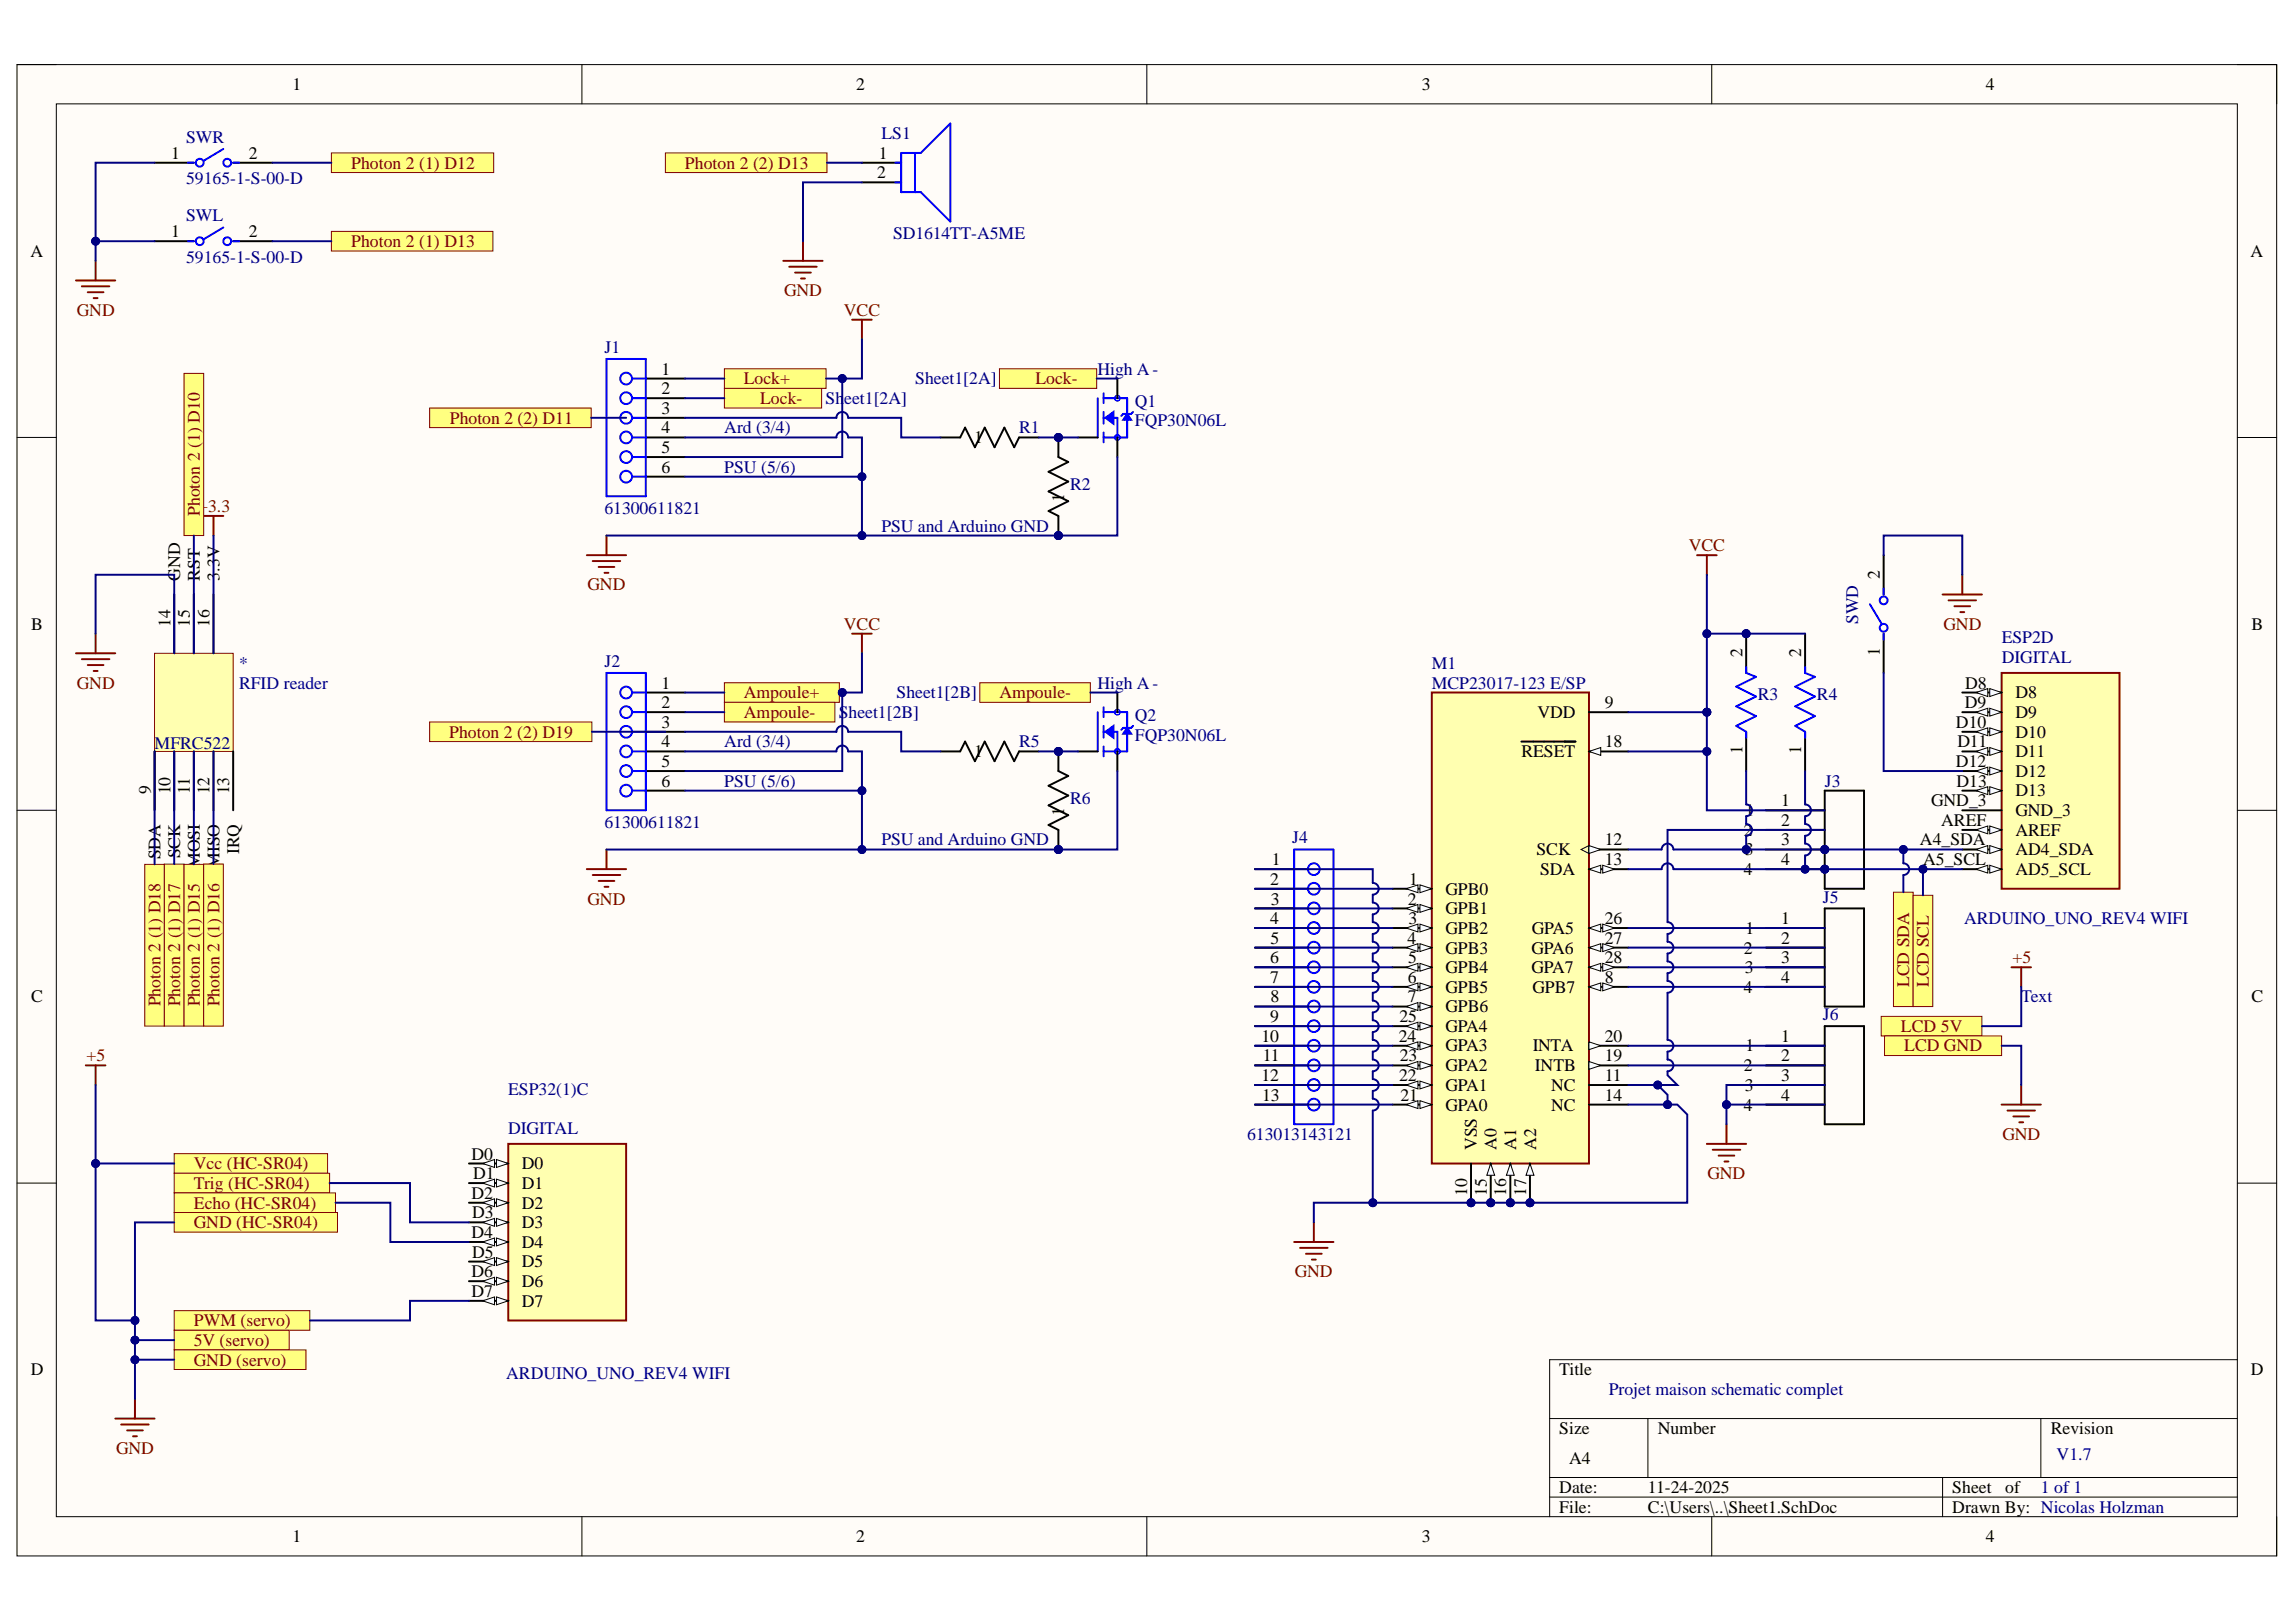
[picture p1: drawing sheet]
<svg xmlns="http://www.w3.org/2000/svg" width="297mm" height="210mm" viewBox="0 0 297 210" stroke-linecap="round" stroke-linejoin="round" font-family="sans-serif">
<defs><g id="words">
<g font-size="2.3">
<text x="37.9" y="11.7">1</text>
<text x="110.8" y="11.7">2</text>
<text x="184" y="11.7">3</text>
<text x="256.9" y="11.7">4</text>
<text x="22.2" y="20.5">1</text>
<text x="32.2" y="20.5">2</text>
<text x="113.5" y="23.1">2</text>
<text x="113.7" y="20.5">1</text>
<text x="3.9" y="33.2">A</text>
<text x="22.2" y="30.7">1</text>
<text x="32.2" y="30.7">2</text>
<text x="291.2" y="33.2">A</text>
<text x="85.6" y="51">2</text>
<text x="85.6" y="48.5">1</text>
<text x="85.6" y="53.5">3</text>
<text x="85.6" y="56.1">4</text>
<text x="85.6" y="58.6">5</text>
<text x="126" y="57.3">1</text>
<text x="85.6" y="61.2">6</text>
<text x="137.7" y="65" transform="rotate(-90 137.7 65)">1</text>
<text x="23.3" y="75.1" transform="rotate(-90 23.3 75.1)">GND</text>
<text x="25.8" y="75.1" transform="rotate(-90 25.8 75.1)">RST</text>
<text x="28.4" y="75.1" transform="rotate(-90 28.4 75.1)">3.3V</text>
<text x="243.2" y="74.9" transform="rotate(-90 243.2 74.9)">2</text>
<text x="4" y="81.5">B</text>
<text x="22" y="81.2" transform="rotate(-90 22 81.2)">14</text>
<text x="24.6" y="81.1" transform="rotate(-90 24.6 81.1)">15</text>
<text x="27.1" y="81.2" transform="rotate(-90 27.1 81.2)">16</text>
<text x="291.3" y="81.5">B</text>
<text x="85.6" y="89.1">1</text>
<text x="225.4" y="85.1" transform="rotate(-90 225.4 85.1)">2</text>
<text x="233" y="85.1" transform="rotate(-90 233 85.1)">2</text>
<text x="243.2" y="84.9" transform="rotate(-90 243.2 84.9)">1</text>
<text x="254.2" y="89.1">D8</text>
<text x="85.6" y="91.7">2</text>
<text x="85.6" y="94.2">3</text>
<text x="198.9" y="92.9">VDD</text>
<text x="207.6" y="91.7">9</text>
<text x="253" y="94.2">D10</text>
<text x="254.2" y="91.7">D9</text>
<text x="260.7" y="90.4">D8</text>
<text x="260.7" y="92.9">D9</text>
<text x="260.7" y="95.5">D10</text>
<text x="85.6" y="96.7">4</text>
<text x="85.6" y="99.3">5</text>
<text x="85.6" y="101.8">6</text>
<text x="126" y="98">1</text>
<text x="196.8" y="98">RESET</text>
<text x="207.6" y="96.7">18</text>
<text x="225.4" y="97.6" transform="rotate(-90 225.4 97.6)">1</text>
<text x="233" y="97.6" transform="rotate(-90 233 97.6)">1</text>
<text x="253" y="99.3">D12</text>
<text x="253.1" y="101.8">D13</text>
<text x="253.3" y="96.7">D11</text>
<text x="260.7" y="98">D11</text>
<text x="260.7" y="100.5">D12</text>
<text x="19.5" y="102.8" transform="rotate(-90 19.5 102.8)">9</text>
<text x="22" y="102.8" transform="rotate(-90 22 102.8)">10</text>
<text x="24.6" y="102.8" transform="rotate(-90 24.6 102.8)">11</text>
<text x="27.1" y="102.8" transform="rotate(-90 27.1 102.8)">12</text>
<text x="29.7" y="102.8" transform="rotate(-90 29.7 102.8)">13</text>
<text x="137.7" y="105.6" transform="rotate(-90 137.7 105.6)">1</text>
<text x="225.8" y="105.6">1</text>
<text x="230.5" y="104.3">1</text>
<text x="230.5" y="106.9">2</text>
<text x="249.8" y="104.3">GND_3</text>
<text x="251.1" y="106.9">AREF</text>
<text x="260.7" y="103.1">D13</text>
<text x="260.7" y="105.6">GND_3</text>
<text x="20.8" y="111.2" transform="rotate(-90 20.8 111.2)">SDA</text>
<text x="23.3" y="111.1" transform="rotate(-90 23.3 111.1)">SCK</text>
<text x="25.8" y="112.3" transform="rotate(-90 25.8 112.3)">MOSI</text>
<text x="28.4" y="112.3" transform="rotate(-90 28.4 112.3)">MISO</text>
<text x="30.9" y="110.5" transform="rotate(-90 30.9 110.5)">IRQ</text>
<text x="164.5" y="111.9">1</text>
<text x="198.8" y="110.7">SCK</text>
<text x="199.2" y="113.2">SDA</text>
<text x="207.6" y="109.4">12</text>
<text x="207.6" y="111.9">13</text>
<text x="225.6" y="108.1">2</text>
<text x="225.6" y="113.2">4</text>
<text x="225.7" y="110.7">3</text>
<text x="230.5" y="109.4">3</text>
<text x="230.5" y="111.9">4</text>
<text x="248.4" y="109.4">A4_SDA</text>
<text x="248.8" y="111.9">A5_SCL</text>
<text x="260.7" y="108.1">AREF</text>
<text x="260.7" y="110.7">AD4_SDA</text>
<text x="260.7" y="113.2">AD5_SCL</text>
<text x="164.3" y="114.5">2</text>
<text x="164.3" y="119.6">4</text>
<text x="164.4" y="117.1">3</text>
<text x="182.1" y="117.1">2</text>
<text x="182.2" y="119.6">3</text>
<text x="182.3" y="114.5">1</text>
<text x="187" y="115.8">GPB0</text>
<text x="187" y="118.3">GPB1</text>
<text x="207.6" y="119.6">26</text>
<text x="230.5" y="119.6">1</text>
<text x="164.3" y="124.7">6</text>
<text x="164.4" y="122.1">5</text>
<text x="182.1" y="122.1">4</text>
<text x="182.2" y="124.7">5</text>
<text x="187" y="120.9">GPB2</text>
<text x="187" y="123.4">GPB3</text>
<text x="187" y="125.9">GPB4</text>
<text x="198.1" y="123.4">GPA6</text>
<text x="198.1" y="125.9">GPA7</text>
<text x="198.2" y="120.9">GPA5</text>
<text x="207.6" y="122.1">27</text>
<text x="207.6" y="124.7">28</text>
<text x="225.6" y="123.4">2</text>
<text x="225.7" y="125.9">3</text>
<text x="225.8" y="120.9">1</text>
<text x="230.5" y="122.1">2</text>
<text x="230.5" y="124.7">3</text>
<text x="4" y="129.7">C</text>
<text x="164.3" y="127.2">7</text>
<text x="164.4" y="129.7">8</text>
<text x="182.1" y="127.2">6</text>
<text x="182.1" y="129.7">7</text>
<text x="187" y="128.5">GPB5</text>
<text x="187" y="131">GPB6</text>
<text x="198.3" y="128.5">GPB7</text>
<text x="207.6" y="127.2">8</text>
<text x="225.6" y="128.5">4</text>
<text x="230.5" y="127.2">4</text>
<text x="291.3" y="129.7">C</text>
<text x="163.2" y="134.8">10</text>
<text x="163.4" y="137.3">11</text>
<text x="164.3" y="132.3">9</text>
<text x="181" y="134.8">24</text>
<text x="181" y="132.3">25</text>
<text x="181.1" y="137.3">23</text>
<text x="187" y="136.1">GPA3</text>
<text x="187" y="133.5">GPA4</text>
<text x="198.3" y="136.1">INTA</text>
<text x="207.6" y="134.8">20</text>
<text x="207.6" y="137.3">19</text>
<text x="225.8" y="136.1">1</text>
<text x="230.5" y="134.8">1</text>
<text x="230.5" y="137.3">2</text>
<text x="163.2" y="139.9">12</text>
<text x="163.3" y="142.4">13</text>
<text x="181" y="139.9">22</text>
<text x="181.2" y="142.4">21</text>
<text x="187" y="143.7">GPA0</text>
<text x="187" y="141.1">GPA1</text>
<text x="187" y="138.6">GPA2</text>
<text x="198.6" y="138.6">INTB</text>
<text x="200.7" y="141.1">NC</text>
<text x="200.7" y="143.7">NC</text>
<text x="207.6" y="139.9">11</text>
<text x="207.6" y="142.4">14</text>
<text x="225.6" y="138.6">2</text>
<text x="225.6" y="143.7">4</text>
<text x="225.7" y="141.1">3</text>
<text x="230.5" y="139.9">3</text>
<text x="230.5" y="142.4">4</text>
<text x="191.1" y="148.8" transform="rotate(-90 191.1 148.8)">VSS</text>
<text x="193.6" y="148.8" transform="rotate(-90 193.6 148.8)">A0</text>
<text x="196.1" y="148.8" transform="rotate(-90 196.1 148.8)">A1</text>
<text x="198.7" y="148.8" transform="rotate(-90 198.7 148.8)">A2</text>
<text x="61" y="150.1">D0</text>
<text x="61" y="155.1">D2</text>
<text x="61.2" y="152.6">D1</text>
<text x="67.5" y="151.3">D0</text>
<text x="67.5" y="153.9">D1</text>
<text x="189.8" y="154.8" transform="rotate(-90 189.8 154.8)">10</text>
<text x="192.3" y="154.7" transform="rotate(-90 192.3 154.7)">15</text>
<text x="194.9" y="154.8" transform="rotate(-90 194.9 154.8)">16</text>
<text x="197.5" y="154.8" transform="rotate(-90 197.5 154.8)">17</text>
<text x="61" y="160.2">D4</text>
<text x="61.1" y="157.7">D3</text>
<text x="67.5" y="156.4">D2</text>
<text x="67.5" y="158.9">D3</text>
<text x="67.5" y="161.5">D4</text>
<text x="61" y="165.3">D6</text>
<text x="61" y="167.8">D7</text>
<text x="61.1" y="162.7">D5</text>
<text x="67.5" y="164">D5</text>
<text x="67.5" y="166.5">D6</text>
<text x="67.5" y="169.1">D7</text>
<text x="4" y="178">D</text>
<text x="201.7" y="178">Title</text>
<text x="291.2" y="178">D</text>
<text x="201.7" y="185.6">Size</text>
<text x="214.5" y="185.6">Number</text>
<text x="265.3" y="185.6">Revision</text>
<text x="203" y="189.4">A4</text>
<text x="201.7" y="193.2">Date:</text>
<text x="201.7" y="195.7">File:</text>
<text x="213.2" y="193.2">11-24-2025</text>
<text x="213.2" y="195.7">C:\Users\..\Sheet1.SchDoc</text>
<text x="252.6" y="193.2">Sheet</text>
<text x="252.6" y="195.7">Drawn By: Nicolas Holzman</text>
<text x="259.4" y="193.2">of</text>
<text x="37.9" y="199.6">1</text>
<text x="110.8" y="199.6">2</text>
<text x="184" y="199.6">3</text>
<text x="256.9" y="199.6">4</text>
</g>
<g font-size="2.3" fill="#000080">
<text x="24.1" y="18.5">SWR</text>
<text x="24.1" y="23.8">59165-1-S-00-D</text>
<text x="114" y="18">LS1</text>
<text x="24.1" y="28.7">SWL</text>
<text x="24.1" y="34">59165-1-S-00-D</text>
<text x="115.6" y="30.9">SD1614TT-A5ME</text>
<text x="78.2" y="45.7">J1</text>
<text x="106.8" y="52.3">Sheet1[2A]</text>
<text x="118.4" y="49.7">Sheet1[2A]</text>
<text x="142" y="48.5">High A-</text>
<text x="146.8" y="52.7">Q1</text>
<text x="93.7" y="56.1">Ard (3/4)</text>
<text x="131.9" y="56.1">R1</text>
<text x="146.8" y="55.2">FQP30N06L</text>
<text x="93.7" y="61.2">PSU (5/6)</text>
<text x="138.4" y="63.5">R2</text>
<text x="78.2" y="66.5">61300611821</text>
<text x="114" y="68.8">PSU and Arduino GND</text>
<text x="240.4" y="80.7" transform="rotate(-90 240.4 80.7)">SWD</text>
<text x="259" y="83.2">ESP2D</text>
<text x="30.9" y="86.5">*</text>
<text x="30.9" y="89.1">RFID reader</text>
<text x="78.2" y="86.3">J2</text>
<text x="142" y="89.1">High A-</text>
<text x="185.2" y="86.5">M1</text>
<text x="185.2" y="89.1">MCP23017-123 E/SP</text>
<text x="259" y="85.8">DIGITAL</text>
<text x="108.5" y="92.9">Sheet1[2B]</text>
<text x="116" y="90.4">Sheet1[2B]</text>
<text x="146.8" y="93.3">Q2</text>
<text x="146.8" y="95.8">FQP30N06L</text>
<text x="227.4" y="90.6">R3</text>
<text x="235.1" y="90.6">R4</text>
<text x="20" y="97">MFRC522</text>
<text x="93.7" y="101.8">PSU (5/6)</text>
<text x="93.7" y="96.7">Ard (3/4)</text>
<text x="131.9" y="96.7">R5</text>
<text x="236.1" y="101.8">J3</text>
<text x="78.2" y="107.1">61300611821</text>
<text x="138.4" y="104.1">R6</text>
<text x="114" y="109.4">PSU and Arduino GND</text>
<text x="167.2" y="109.2">J4</text>
<text x="235.8" y="116.8">J5</text>
<text x="254.1" y="119.6">ARDUINO_UNO_REV4 WIFI</text>
<text x="261.5" y="129.7">Text</text>
<text x="235.8" y="132">J6</text>
<text x="65.7" y="141.6">ESP32(1)C</text>
<text x="65.7" y="146.8">DIGITAL</text>
<text x="161.3" y="147.5">613013143121</text>
<text x="65.5" y="178.5">ARDUINO_UNO_REV4 WIFI</text>
<text x="208.1" y="180.5">Projet maison schematic complet</text>
<text x="266.1" y="188.9">V1.7</text>
<text x="264" y="193.2">1 of 1</text>
</g>
<g font-size="2.3" fill="#800000">
<text x="45.4" y="21.8">Photon 2 (1) D12</text>
<text x="88.6" y="21.8">Photon 2 (2) D13</text>
<text x="45.4" y="31.9">Photon 2 (1) D13</text>
<text x="9.9" y="40.9">GND</text>
<text x="101.4" y="38.3">GND</text>
<text x="109.2" y="40.9">VCC</text>
<text x="96.2" y="49.7">Lock+</text>
<text x="98.3" y="52.3">Lock-</text>
<text x="134" y="49.7">Lock-</text>
<text x="58.2" y="54.8">Photon 2 (2) D11</text>
<text x="25.6" y="66.3">+3.3</text>
<text x="25.8" y="66.8" transform="rotate(-90 25.8 66.8)">Photon 2 (1) D10</text>
<text x="218.5" y="71.3">VCC</text>
<text x="76" y="76.4">GND</text>
<text x="109.2" y="81.5">VCC</text>
<text x="251.4" y="81.5">GND</text>
<text x="9.9" y="89.1">GND</text>
<text x="58.1" y="95.5">Photon 2 (2) D19</text>
<text x="96.2" y="90.4">Ampoule+</text>
<text x="96.2" y="92.9">Ampoule-</text>
<text x="129.3" y="90.4">Ampoule-</text>
<text x="76" y="117.1">GND</text>
<text x="260.4" y="124.7">+5</text>
<text x="20.8" y="130.2" transform="rotate(-90 20.8 130.2)">Photon 2 (1) D18</text>
<text x="23.3" y="130.2" transform="rotate(-90 23.3 130.2)">Photon 2 (1) D17</text>
<text x="25.8" y="130.2" transform="rotate(-90 25.8 130.2)">Photon 2 (1) D15</text>
<text x="28.4" y="130.2" transform="rotate(-90 28.4 130.2)">Photon 2 (1) D16</text>
<text x="247" y="127.7" transform="rotate(-90 247 127.7)">LCD SDA</text>
<text x="249.5" y="127.7" transform="rotate(-90 249.5 127.7)">LCD SCL</text>
<text x="11.2" y="137.3">+5</text>
<text x="245.9" y="133.5">LCD 5V</text>
<text x="246.4" y="136.1">LCD GND</text>
<text x="259" y="147.5">GND</text>
<text x="25.1" y="151.3">Vcc (HC-SR04)</text>
<text x="25.1" y="153.9">Trig (HC-SR04)</text>
<text x="220.9" y="152.6">GND</text>
<text x="25.1" y="156.4">Echo (HC-SR04)</text>
<text x="25.1" y="158.9">GND (HC-SR04)</text>
<text x="167.5" y="165.3">GND</text>
<text x="25.1" y="171.6">PWM (servo)</text>
<text x="25.1" y="174.2">5V (servo)</text>
<text x="25.1" y="176.7">GND (servo)</text>
<text x="15" y="188.1">GND</text>
</g>
</g></defs>
<path d="M2.2 8.4h292.3v193h-292.3z" fill-rule="evenodd" fill="#fffcf8"/>
<path d="M2.2 8.4h292.3v193h-292.3z" fill="none" stroke="#000" stroke-width=".13"/>
<path d="M7.3 13.4h282.2v182.9h-282.2z" fill-rule="evenodd" fill="#fffcf8"/>
<g fill="none" stroke="#000" stroke-width=".13">
<path d="M2.2 8.4h5.1M7.3 13.4h282.2v182.9h-282.2zM75.3 8.4v5M148.4 8.4v5M221.5 8.4v5M289.5 8.4h5v5M2.2 56.6h5.1M289.5 56.6h5M2.2 104.9h5.1M289.5 104.9h5M2.2 153.1h5.1M289.5 153.1h5"/>
<path d="M289.5 176h-89v20.3M75.3 196.3v5.1M148.4 196.3v5.1M200.5 183.6h89M200.5 191.2h89M200.5 193.7h89M213.2 183.6v7.6M221.5 196.3v5.1M251.3 191.2v5.1M264 183.6v7.6M294.5 196.3v5.1"/>
</g>
<path d="M20 21.1h5.1M20 31.2h5.1M30.2 21.1h5M30.2 31.2h5M243.7 71.9v5M243.7 82v5.1" fill="none" stroke="#000" stroke-width=".25"/>
<g fill="none" stroke="#00f" stroke-width=".25">
<path d="M28.9 19.3l-2.5 1.5M24.3 21.1h.8M24.3 31.2h.8M28.9 29.4l-2.5 1.6M30.2 21.1h.7M30.2 31.2h.7M241.9 78.2l1.5 2.5M243.7 76.2v.7M243.7 82v.8"/>
<circle cx="25.8" cy="31.2" r=".51"/>
<circle cx="25.8" cy="21.1" r=".51"/>
<circle cx="29.4" cy="31.2" r=".51"/>
<circle cx="29.4" cy="21.1" r=".51"/>
<circle cx="243.7" cy="77.7" r=".51"/>
<circle cx="243.7" cy="81.2" r=".51"/>
</g>
<path d="M65.8 148h15.2v22.9h-15.2z" fill-rule="evenodd" fill="#ffffb0"/>
<path d="M65.8 148h15.2v22.9h-15.2z" fill="none" stroke="#800000" stroke-width=".25"/>
<path d="M60.7 150.6h5.1" fill="none" stroke="#000" stroke-width=".25"/>
<path d="M64.2 150.1l1.6 .5-1.6 .5z" fill="#f8fcff"/>
<path d="M64.2 150.1l1.6 .5-1.6 .5z" fill="none" stroke="#000" stroke-width=".13"/>
<path d="M62.4 150.6l1.6-.5v1z" fill="#f8fcff"/>
<path d="M62.4 150.6l1.6-.5v1z" fill="none" stroke="#000" stroke-width=".13"/>
<path d="M60.7 153.1h5.1" fill="none" stroke="#000" stroke-width=".25"/>
<path d="M64.2 152.6l1.6 .5-1.6 .5z" fill="#f8fcff"/>
<path d="M64.2 152.6l1.6 .5-1.6 .5z" fill="none" stroke="#000" stroke-width=".13"/>
<path d="M62.4 153.1l1.6-.5v1z" fill="#f8fcff"/>
<path d="M62.4 153.1l1.6-.5v1z" fill="none" stroke="#000" stroke-width=".13"/>
<path d="M60.7 155.6h5.1" fill="none" stroke="#000" stroke-width=".25"/>
<path d="M64.2 155.1l1.6 .5-1.6 .6z" fill="#f8fcff"/>
<path d="M64.2 155.1l1.6 .5-1.6 .6z" fill="none" stroke="#000" stroke-width=".13"/>
<path d="M62.4 155.6l1.6-.5v1.1z" fill="#f8fcff"/>
<path d="M62.4 155.6l1.6-.5v1.1z" fill="none" stroke="#000" stroke-width=".13"/>
<path d="M60.7 158.2h5.1" fill="none" stroke="#000" stroke-width=".25"/>
<path d="M64.2 157.7l1.6 .5-1.6 .5z" fill="#f8fcff"/>
<path d="M64.2 157.7l1.6 .5-1.6 .5z" fill="none" stroke="#000" stroke-width=".13"/>
<path d="M62.4 158.2l1.6-.5v1z" fill="#f8fcff"/>
<path d="M62.4 158.2l1.6-.5v1z" fill="none" stroke="#000" stroke-width=".13"/>
<path d="M60.7 160.7h5.1" fill="none" stroke="#000" stroke-width=".25"/>
<path d="M64.2 160.2l1.6 .5-1.6 .5z" fill="#f8fcff"/>
<path d="M64.2 160.2l1.6 .5-1.6 .5z" fill="none" stroke="#000" stroke-width=".13"/>
<path d="M62.4 160.7l1.6-.5v1z" fill="#f8fcff"/>
<path d="M62.4 160.7l1.6-.5v1z" fill="none" stroke="#000" stroke-width=".13"/>
<path d="M60.7 163.3h5.1" fill="none" stroke="#000" stroke-width=".25"/>
<path d="M64.2 162.8l1.6 .5-1.6 .5z" fill="#f8fcff"/>
<path d="M64.2 162.8l1.6 .5-1.6 .5z" fill="none" stroke="#000" stroke-width=".13"/>
<path d="M62.4 163.3l1.6-.5v1z" fill="#f8fcff"/>
<path d="M62.4 163.3l1.6-.5v1z" fill="none" stroke="#000" stroke-width=".13"/>
<path d="M60.7 165.8h5.1" fill="none" stroke="#000" stroke-width=".25"/>
<path d="M64.2 165.3l1.6 .5-1.6 .5z" fill="#f8fcff"/>
<path d="M64.2 165.3l1.6 .5-1.6 .5z" fill="none" stroke="#000" stroke-width=".13"/>
<path d="M62.4 165.8l1.6-.5v1z" fill="#f8fcff"/>
<path d="M62.4 165.8l1.6-.5v1z" fill="none" stroke="#000" stroke-width=".13"/>
<path d="M60.7 168.3h5.1" fill="none" stroke="#000" stroke-width=".25"/>
<path d="M64.2 167.8l1.6 .5-1.6 .5z" fill="#f8fcff"/>
<path d="M64.2 167.8l1.6 .5-1.6 .5z" fill="none" stroke="#000" stroke-width=".13"/>
<path d="M62.4 168.3l1.6-.5v1z" fill="#f8fcff"/>
<path d="M62.4 168.3l1.6-.5v1z" fill="none" stroke="#000" stroke-width=".13"/>
<path d="M42.9 19.8h21v2.5h-21z" fill-rule="evenodd" fill="#ffff80"/>
<path d="M42.9 19.8h21v2.5h-21z" fill="none" stroke="#800000" stroke-width=".13"/>
<path d="M42.9 29.9h20.9v2.6h-20.9z" fill-rule="evenodd" fill="#ffff80"/>
<path d="M42.9 29.9h20.9v2.6h-20.9z" fill="none" stroke="#800000" stroke-width=".13"/>
<path d="M9.8 36.3h5.1M10.6 37.1h3.5M11.4 37.8h2M12.1 38.6h.5M12.4 33.8v2.5" fill="none" stroke="#800000" stroke-width=".25"/>
<path d="M20 84.5h10.2v12.7h-10.2z" fill-rule="evenodd" fill="#ffffb0"/>
<path d="M20 84.5h10.2v12.7h-10.2z" fill="none" stroke="#800000" stroke-width=".13"/>
<path d="M22.5 76.9v7.6M25.1 76.9v7.6M27.6 76.9v7.6M20 97.2v7.7M22.5 97.2v7.7M25.1 97.2v7.7M27.6 97.2v7.7M30.2 97.2v7.7" fill="none" stroke="#000" stroke-width=".25"/>
<path d="M18.7 111.9h2.6v20.9h-2.6z" fill-rule="evenodd" fill="#ffff80"/>
<path d="M18.7 111.9h2.6v20.9h-2.6z" fill="none" stroke="#800000" stroke-width=".13"/>
<path d="M21.3 111.8h2.5v21h-2.5z" fill-rule="evenodd" fill="#ffff80"/>
<path d="M21.3 111.8h2.5v21h-2.5z" fill="none" stroke="#800000" stroke-width=".13"/>
<path d="M23.8 111.9h2.6v20.9h-2.6z" fill-rule="evenodd" fill="#ffff80"/>
<path d="M23.8 111.9h2.6v20.9h-2.6z" fill="none" stroke="#800000" stroke-width=".13"/>
<path d="M26.4 111.8h2.5v21h-2.5z" fill-rule="evenodd" fill="#ffff80"/>
<path d="M26.4 111.8h2.5v21h-2.5z" fill="none" stroke="#800000" stroke-width=".13"/>
<path d="M26.4 66.8h2.5M27.6 66.8v2.5M9.8 84.5h5.1M10.6 85.3h3.5M11.4 86.1h2M12.1 86.8h.5M12.4 82v2.5" fill="none" stroke="#800000" stroke-width=".25"/>
<path d="M23.8 48.3h2.6v21h-2.6z" fill-rule="evenodd" fill="#ffff80"/>
<path d="M23.8 48.3h2.6v21h-2.6z" fill="none" stroke="#800000" stroke-width=".13"/>
<path d="M55.6 52.8h20.9v2.5h-20.9z" fill-rule="evenodd" fill="#ffff80"/>
<path d="M55.6 52.8h20.9v2.5h-20.9z" fill="none" stroke="#800000" stroke-width=".13"/>
<path d="M86.1 19.8h20.9v2.5h-20.9z" fill-rule="evenodd" fill="#ffff80"/>
<path d="M86.1 19.8h20.9v2.5h-20.9z" fill="none" stroke="#800000" stroke-width=".13"/>
<path d="M55.6 93.4h21v2.6h-21z" fill-rule="evenodd" fill="#ffff80"/>
<path d="M55.6 93.4h21v2.6h-21z" fill="none" stroke="#800000" stroke-width=".13"/>
<path d="M111.5 21.1h5.1M111.5 23.6h5.1" fill="none" stroke="#000" stroke-width=".25"/>
<path d="M116.6 19.8h2.5l3.8-3.8v12.7l-3.8-3.8h-2.5zM118.4 19.8v5.1M115.8 21.1h.8M115.8 23.6h.8M142 51.5v5.1M142.8 50.9v1.3M142.8 53.3v1.5M142.8 56v1.2M142.8 54.1h1.8v2.5M142.8 51.5h3v5.1h-3M146.6 53.3l-.3 .3h-1l-.2 .2" fill="none" stroke="#00f" stroke-width=".25"/>
<path d="M145.8 53.6l.5 .7h-1z" fill="#00f"/>
<path d="M145.8 53.6l.5 .7h-1z" fill="none" stroke="#00f" stroke-width=".25"/>
<path d="M143 54.1l1-.8v1.5z" fill="#00f"/>
<path d="M143 54.1l1-.8v1.5z" fill="none" stroke="#00f" stroke-width=".25"/>
<g fill="none" stroke="#00f" stroke-width=".13">
<circle cx="144.6" cy="56.6" r=".36"/>
<circle cx="144.6" cy="51.5" r=".36"/>
</g>
<path d="M121.7 56.6h2.5l.7-1.3 1.2 2.6 1.3-2.6 1.3 2.6 1.2-2.6 1.3 2.6 .6-1.3h2.6M139.5 56.6h2.5M144.6 49v2.5M144.6 56.6v2.5" fill="none" stroke="#000" stroke-width=".25"/>
<path d="M75.9 71.8h5.1M76.7 72.6h3.5M77.4 73.4h2.1M78.2 74.1h.5M78.5 69.3v2.5" fill="none" stroke="#800000" stroke-width=".25"/>
<path d="M129.3 47.7h12.6v2.6h-12.6z" fill-rule="evenodd" fill="#ffff80"/>
<path d="M129.3 47.7h12.6v2.6h-12.6z" fill="none" stroke="#800000" stroke-width=".13"/>
<path d="M110.2 41.4h2.6M111.5 41.4v2.5" fill="none" stroke="#800000" stroke-width=".25"/>
<path d="M93.7 47.7h13.2v2.6h-13.2z" fill-rule="evenodd" fill="#ffff80"/>
<path d="M93.7 47.7h13.2v2.6h-13.2z" fill="none" stroke="#800000" stroke-width=".13"/>
<path d="M93.7 50.3h12.6v2.5h-12.6z" fill-rule="evenodd" fill="#ffff80"/>
<path d="M93.7 50.3h12.6v2.5h-12.6z" fill="none" stroke="#800000" stroke-width=".13"/>
<circle cx="136.9" cy="69.3" r=".51" fill="#000080"/>
<circle cx="136.9" cy="69.3" r=".51" fill="none" stroke="#000080" stroke-width=".13"/>
<circle cx="136.9" cy="56.6" r=".51" fill="#000080"/>
<circle cx="136.9" cy="56.6" r=".51" fill="none" stroke="#000080" stroke-width=".13"/>
<path d="M136.9 66.8v2.5" fill="none" stroke="#000" stroke-width=".25"/>
<circle cx="136.9" cy="69.3" r=".51" fill="#000080"/>
<circle cx="136.9" cy="69.3" r=".51" fill="none" stroke="#000080" stroke-width=".13"/>
<path d="M136.9 56.6v2.5" fill="none" stroke="#000" stroke-width=".25"/>
<circle cx="136.9" cy="56.6" r=".51" fill="#000080"/>
<circle cx="136.9" cy="56.6" r=".51" fill="none" stroke="#000080" stroke-width=".13"/>
<path d="M83.5 51.5h5.1M83.5 49h5.1M83.5 54.1h5.1M83.5 56.6h5.1M83.5 59.1h5.1M136.9 59.1l1.3 .7-2.5 1.3 2.5 1.2-2.5 1.3 2.5 1.3-2.5 1.2 1.2 .7M83.5 61.7h5.1" fill="none" stroke="#000" stroke-width=".25"/>
<g fill="none" stroke="#00f" stroke-width=".25">
<path d="M78.5 46.5h5v17.7h-5zM81.8 51.5h1.7M81.8 49h1.7M81.8 56.6h1.7M81.8 54.1h1.7M81.8 59.1h1.7M81.8 61.7h1.7M142 92.2v5M142.8 91.5v1.3M142.8 93.9v1.6M142.8 96.6v1.3M142.8 94.7h1.8v2.5"/>
<path d="M142.8 92.2h3v5h-3M146.6 93.9l-.3 .3h-1l-.2 .2"/>
<circle cx="81" cy="51.5" r=".76"/>
<circle cx="81" cy="56.6" r=".76"/>
<circle cx="81" cy="49" r=".76"/>
<circle cx="81" cy="54.1" r=".76"/>
<circle cx="81" cy="59.1" r=".76"/>
<circle cx="81" cy="61.7" r=".76"/>
</g>
<path d="M145.8 94.2l.5 .8h-1z" fill="#00f"/>
<path d="M145.8 94.2l.5 .8h-1z" fill="none" stroke="#00f" stroke-width=".25"/>
<path d="M143 94.7l1-.8v1.6z" fill="#00f"/>
<path d="M143 94.7l1-.8v1.6z" fill="none" stroke="#00f" stroke-width=".25"/>
<g fill="none" stroke="#00f" stroke-width=".13">
<circle cx="144.6" cy="92.2" r=".36"/>
<circle cx="144.6" cy="97.2" r=".36"/>
</g>
<path d="M121.7 97.2h2.5l.7-1.2 1.2 2.5 1.3-2.5 1.3 2.5 1.2-2.5 1.3 2.5 .6-1.3h2.6M139.5 97.2h2.5M144.6 89.6v2.6M144.6 97.2v2.6" fill="none" stroke="#000" stroke-width=".25"/>
<path d="M75.9 112.5h5.1M76.7 113.2h3.5M77.4 114h2.1M78.2 114.8h.5M78.5 109.9v2.6" fill="none" stroke="#800000" stroke-width=".25"/>
<path d="M126.8 88.4h14.3v2.5h-14.3z" fill-rule="evenodd" fill="#ffff80"/>
<path d="M126.8 88.4h14.3v2.5h-14.3z" fill="none" stroke="#800000" stroke-width=".13"/>
<path d="M110.2 82h2.6M111.5 82v2.5" fill="none" stroke="#800000" stroke-width=".25"/>
<path d="M93.7 88.4h14.9v2.5h-14.9z" fill-rule="evenodd" fill="#ffff80"/>
<path d="M93.7 88.4h14.9v2.5h-14.9z" fill="none" stroke="#800000" stroke-width=".13"/>
<path d="M93.7 90.9h14.3v2.5h-14.3z" fill-rule="evenodd" fill="#ffff80"/>
<path d="M93.7 90.9h14.3v2.5h-14.3z" fill="none" stroke="#800000" stroke-width=".13"/>
<circle cx="136.9" cy="109.9" r=".51" fill="#000080"/>
<circle cx="136.9" cy="109.9" r=".51" fill="none" stroke="#000080" stroke-width=".13"/>
<circle cx="136.9" cy="97.2" r=".51" fill="#000080"/>
<circle cx="136.9" cy="97.2" r=".51" fill="none" stroke="#000080" stroke-width=".13"/>
<path d="M136.9 107.4v2.5" fill="none" stroke="#000" stroke-width=".25"/>
<circle cx="136.9" cy="109.9" r=".51" fill="#000080"/>
<circle cx="136.9" cy="109.9" r=".51" fill="none" stroke="#000080" stroke-width=".13"/>
<path d="M136.9 97.2v2.6" fill="none" stroke="#000" stroke-width=".25"/>
<circle cx="136.9" cy="97.2" r=".51" fill="#000080"/>
<circle cx="136.9" cy="97.2" r=".51" fill="none" stroke="#000080" stroke-width=".13"/>
<path d="M83.5 92.2h5.1M83.5 89.6h5.1M83.5 94.7h5.1M83.5 97.2h5.1M83.5 99.8h5.1M136.9 99.8l1.3 .6-2.5 1.3 2.5 1.3-2.5 1.2 2.5 1.3-2.5 1.3 1.2 .6M83.5 102.3h5.1" fill="none" stroke="#000" stroke-width=".25"/>
<g fill="none" stroke="#00f" stroke-width=".25">
<path d="M78.5 87.1h5v17.8h-5zM81.8 92.2h1.7M81.8 89.6h1.7M81.8 97.2h1.7M81.8 94.7h1.7M81.8 99.8h1.7M81.8 102.3h1.7"/>
<circle cx="81" cy="97.2" r=".76"/>
<circle cx="81" cy="92.2" r=".76"/>
<circle cx="81" cy="94.7" r=".76"/>
<circle cx="81" cy="99.8" r=".76"/>
<circle cx="81" cy="89.6" r=".76"/>
<circle cx="81" cy="102.3" r=".76"/>
</g>
<path d="M101.3 33.8h5.1M102.1 34.5h3.6M102.9 35.3h2M103.6 36h.5M103.9 31.2v2.6" fill="none" stroke="#800000" stroke-width=".25"/>
<path d="M22.5 169.6h17.6v2.6h-17.6z" fill-rule="evenodd" fill="#ffff80"/>
<path d="M22.5 169.6h17.6v2.6h-17.6z" fill="none" stroke="#800000" stroke-width=".13"/>
<path d="M22.5 172.2h14.9v2.5h-14.9z" fill-rule="evenodd" fill="#ffff80"/>
<path d="M22.5 172.2h14.9v2.5h-14.9z" fill="none" stroke="#800000" stroke-width=".13"/>
<path d="M22.5 174.7h17.1v2.5h-17.1z" fill-rule="evenodd" fill="#ffff80"/>
<path d="M22.5 174.7h17.1v2.5h-17.1z" fill="none" stroke="#800000" stroke-width=".13"/>
<path d="M22.5 149.3h19.9v2.5h-19.9z" fill-rule="evenodd" fill="#ffff80"/>
<path d="M22.5 149.3h19.9v2.5h-19.9z" fill="none" stroke="#800000" stroke-width=".13"/>
<path d="M22.5 151.8h20.1v2.6h-20.1z" fill-rule="evenodd" fill="#ffff80"/>
<path d="M22.5 151.8h20.1v2.6h-20.1z" fill="none" stroke="#800000" stroke-width=".13"/>
<path d="M22.5 154.4h20.9v2.5h-20.9z" fill-rule="evenodd" fill="#ffff80"/>
<path d="M22.5 154.4h20.9v2.5h-20.9z" fill="none" stroke="#800000" stroke-width=".13"/>
<path d="M22.5 156.9h21.2v2.6h-21.2z" fill-rule="evenodd" fill="#ffff80"/>
<path d="M22.5 156.9h21.2v2.6h-21.2z" fill="none" stroke="#800000" stroke-width=".13"/>
<path d="M11.1 137.9h2.5M12.4 137.9v2.5M14.9 183.6h5.1M15.7 184.3h3.5M16.4 185.1h2.1M17.2 185.9h.5M17.5 181v2.6" fill="none" stroke="#800000" stroke-width=".25"/>
<path d="M259 87.1h15.2v27.9h-15.2z" fill-rule="evenodd" fill="#ffffb0"/>
<path d="M259 87.1h15.2v27.9h-15.2z" fill="none" stroke="#800000" stroke-width=".25"/>
<path d="M253.9 89.6h5.1" fill="none" stroke="#000" stroke-width=".25"/>
<path d="M257.4 89.1l1.6 .5-1.6 .5z" fill="#f8fcff"/>
<path d="M257.4 89.1l1.6 .5-1.6 .5z" fill="none" stroke="#000" stroke-width=".13"/>
<path d="M255.6 89.6l1.6-.5v1z" fill="#f8fcff"/>
<path d="M255.6 89.6l1.6-.5v1z" fill="none" stroke="#000" stroke-width=".13"/>
<path d="M253.9 92.2h5.1" fill="none" stroke="#000" stroke-width=".25"/>
<path d="M257.4 91.7l1.6 .5-1.6 .5z" fill="#f8fcff"/>
<path d="M257.4 91.7l1.6 .5-1.6 .5z" fill="none" stroke="#000" stroke-width=".13"/>
<path d="M255.6 92.2l1.6-.5v1z" fill="#f8fcff"/>
<path d="M255.6 92.2l1.6-.5v1z" fill="none" stroke="#000" stroke-width=".13"/>
<path d="M253.9 94.7h5.1" fill="none" stroke="#000" stroke-width=".25"/>
<path d="M257.4 94.2l1.6 .5-1.6 .5z" fill="#f8fcff"/>
<path d="M257.4 94.2l1.6 .5-1.6 .5z" fill="none" stroke="#000" stroke-width=".13"/>
<path d="M255.6 94.7l1.6-.5v1z" fill="#f8fcff"/>
<path d="M255.6 94.7l1.6-.5v1z" fill="none" stroke="#000" stroke-width=".13"/>
<path d="M253.9 97.2h5.1" fill="none" stroke="#000" stroke-width=".25"/>
<path d="M257.4 96.7l1.6 .5-1.6 .6z" fill="#f8fcff"/>
<path d="M257.4 96.7l1.6 .5-1.6 .6z" fill="none" stroke="#000" stroke-width=".13"/>
<path d="M255.6 97.2l1.6-.5v1.1z" fill="#f8fcff"/>
<path d="M255.6 97.2l1.6-.5v1.1z" fill="none" stroke="#000" stroke-width=".13"/>
<path d="M253.9 99.8h5.1" fill="none" stroke="#000" stroke-width=".25"/>
<path d="M257.4 99.3l1.6 .5-1.6 .5z" fill="#f8fcff"/>
<path d="M257.4 99.3l1.6 .5-1.6 .5z" fill="none" stroke="#000" stroke-width=".13"/>
<path d="M255.6 99.8l1.6-.5v1z" fill="#f8fcff"/>
<path d="M255.6 99.8l1.6-.5v1z" fill="none" stroke="#000" stroke-width=".13"/>
<path d="M253.9 102.3h5.1" fill="none" stroke="#000" stroke-width=".25"/>
<path d="M257.4 101.8l1.6 .5-1.6 .5z" fill="#f8fcff"/>
<path d="M257.4 101.8l1.6 .5-1.6 .5z" fill="none" stroke="#000" stroke-width=".13"/>
<path d="M255.6 102.3l1.6-.5v1z" fill="#f8fcff"/>
<path d="M255.6 102.3l1.6-.5v1z" fill="none" stroke="#000" stroke-width=".13"/>
<path d="M253.9 104.9h5.1M253.9 107.4h5.1" fill="none" stroke="#000" stroke-width=".25"/>
<path d="M257.4 106.9l1.6 .5-1.6 .5z" fill="#f8fcff"/>
<path d="M257.4 106.9l1.6 .5-1.6 .5z" fill="none" stroke="#000" stroke-width=".13"/>
<path d="M255.6 107.4l1.6-.5v1z" fill="#f8fcff"/>
<path d="M255.6 107.4l1.6-.5v1z" fill="none" stroke="#000" stroke-width=".13"/>
<path d="M253.9 109.9h5.1" fill="none" stroke="#000" stroke-width=".25"/>
<path d="M257.4 109.4l1.6 .5-1.6 .6z" fill="#f8fcff"/>
<path d="M257.4 109.4l1.6 .5-1.6 .6z" fill="none" stroke="#000" stroke-width=".13"/>
<path d="M255.6 109.9l1.6-.5v1.1z" fill="#f8fcff"/>
<path d="M255.6 109.9l1.6-.5v1.1z" fill="none" stroke="#000" stroke-width=".13"/>
<path d="M253.9 112.5h5.1" fill="none" stroke="#000" stroke-width=".25"/>
<path d="M257.4 112l1.6 .5-1.6 .5z" fill="#f8fcff"/>
<path d="M257.4 112l1.6 .5-1.6 .5z" fill="none" stroke="#000" stroke-width=".13"/>
<path d="M255.6 112.5l1.6-.5v1z" fill="#f8fcff"/>
<path d="M255.6 112.5l1.6-.5v1z" fill="none" stroke="#000" stroke-width=".13"/>
<g fill="none" stroke="#000" stroke-width=".25">
<path d="M162.3 115h5.1M162.3 112.5h5.1M162.3 117.6h5.1M162.3 120.1h5.1M162.3 122.6h5.1M162.3 125.2h5.1M162.3 127.7h5.1M162.3 130.3h5.1M162.3 132.8h5.1M162.3 135.3h5.1M162.3 137.9h5.1M162.3 140.4h5.1"/>
<path d="M162.3 142.9h5.1"/>
</g>
<g fill="none" stroke="#00f" stroke-width=".25">
<path d="M167.4 115h1.8M167.4 112.5h1.8M167.4 117.6h1.8M167.4 109.9h5.1v35.6h-5.1zM167.4 120.1h1.8M167.4 125.2h1.8M167.4 122.6h1.8M167.4 130.3h1.8M167.4 127.7h1.8M167.4 135.3h1.8M167.4 132.8h1.8M167.4 137.9h1.8"/>
<path d="M167.4 140.4h1.8M167.4 142.9h1.8"/>
<circle cx="170" cy="117.6" r=".76"/>
<circle cx="170" cy="112.5" r=".76"/>
<circle cx="170" cy="115" r=".76"/>
<circle cx="170" cy="137.9" r=".76"/>
<circle cx="170" cy="127.7" r=".76"/>
<circle cx="170" cy="135.3" r=".76"/>
<circle cx="170" cy="125.2" r=".76"/>
<circle cx="170" cy="122.6" r=".76"/>
<circle cx="170" cy="132.8" r=".76"/>
<circle cx="170" cy="120.1" r=".76"/>
<circle cx="170" cy="130.3" r=".76"/>
<circle cx="170" cy="142.9" r=".76"/>
<circle cx="170" cy="140.4" r=".76"/>
</g>
<circle cx="192.9" cy="155.6" r=".51" fill="#000080"/>
<circle cx="192.9" cy="155.6" r=".51" fill="none" stroke="#000080" stroke-width=".13"/>
<circle cx="195.4" cy="155.6" r=".51" fill="#000080"/>
<circle cx="195.4" cy="155.6" r=".51" fill="none" stroke="#000080" stroke-width=".13"/>
<circle cx="197.9" cy="155.6" r=".51" fill="#000080"/>
<circle cx="197.9" cy="155.6" r=".51" fill="none" stroke="#000080" stroke-width=".13"/>
<circle cx="190.3" cy="155.6" r=".51" fill="#000080"/>
<circle cx="190.3" cy="155.6" r=".51" fill="none" stroke="#000080" stroke-width=".13"/>
<path d="M185.2 89.6h20.4v61h-20.4z" fill-rule="evenodd" fill="#ffffb0"/>
<path d="M185.2 89.6h20.4v61h-20.4z" fill="none" stroke="#800000" stroke-width=".25"/>
<path d="M205.6 97.2h5" fill="none" stroke="#000" stroke-width=".25"/>
<path d="M205.6 97.2l1.5-.5v1.1z" fill="#f8fcff"/>
<path d="M205.6 97.2l1.5-.5v1.1z" fill="none" stroke="#000" stroke-width=".13"/>
<path d="M196.8 96h7M205.6 109.9h5" fill="none" stroke="#000" stroke-width=".25"/>
<path d="M205.6 109.4l1.5 .5-1.5 .6z" fill="#f8fcff"/>
<path d="M205.6 109.4l1.5 .5-1.5 .6zM205.6 109.4l-1.1 .5 1.1 .6" fill="none" stroke="#000" stroke-width=".13"/>
<path d="M205.6 112.5h5" fill="none" stroke="#000" stroke-width=".25"/>
<path d="M205.6 112.5l1.5-.5v1z" fill="#f8fcff"/>
<path d="M205.6 112.5l1.5-.5v1z" fill="none" stroke="#000" stroke-width=".13"/>
<path d="M207.3 112l1.6 .5-1.6 .5z" fill="#f8fcff"/>
<path d="M207.3 112l1.6 .5-1.6 .5z" fill="none" stroke="#000" stroke-width=".13"/>
<path d="M192.9 150.6v5" fill="none" stroke="#000" stroke-width=".25"/>
<path d="M192.9 150.6l.5 1.5h-1z" fill="#f8fcff"/>
<path d="M192.9 150.6l.5 1.5h-1z" fill="none" stroke="#000" stroke-width=".13"/>
<circle cx="192.9" cy="155.6" r=".51" fill="#000080"/>
<circle cx="192.9" cy="155.6" r=".51" fill="none" stroke="#000080" stroke-width=".13"/>
<path d="M195.4 150.6v5" fill="none" stroke="#000" stroke-width=".25"/>
<path d="M195.4 150.6l.5 1.5h-1z" fill="#f8fcff"/>
<path d="M195.4 150.6l.5 1.5h-1z" fill="none" stroke="#000" stroke-width=".13"/>
<circle cx="195.4" cy="155.6" r=".51" fill="#000080"/>
<circle cx="195.4" cy="155.6" r=".51" fill="none" stroke="#000080" stroke-width=".13"/>
<path d="M197.9 150.6v5" fill="none" stroke="#000" stroke-width=".25"/>
<path d="M197.9 150.6l.6 1.5h-1.1z" fill="#f8fcff"/>
<path d="M197.9 150.6l.6 1.5h-1.1z" fill="none" stroke="#000" stroke-width=".13"/>
<circle cx="197.9" cy="155.6" r=".51" fill="#000080"/>
<circle cx="197.9" cy="155.6" r=".51" fill="none" stroke="#000080" stroke-width=".13"/>
<path d="M180.1 142.9h5.1" fill="none" stroke="#000" stroke-width=".25"/>
<path d="M183.7 142.4l1.5 .5-1.5 .6z" fill="#f8fcff"/>
<path d="M183.7 142.4l1.5 .5-1.5 .6z" fill="none" stroke="#000" stroke-width=".13"/>
<path d="M181.9 142.9l1.5-.5v1.1z" fill="#f8fcff"/>
<path d="M181.9 142.9l1.5-.5v1.1z" fill="none" stroke="#000" stroke-width=".13"/>
<path d="M180.1 140.4h5.1" fill="none" stroke="#000" stroke-width=".25"/>
<path d="M183.7 139.9l1.5 .5-1.5 .5z" fill="#f8fcff"/>
<path d="M183.7 139.9l1.5 .5-1.5 .5z" fill="none" stroke="#000" stroke-width=".13"/>
<path d="M181.9 140.4l1.5-.5v1z" fill="#f8fcff"/>
<path d="M181.9 140.4l1.5-.5v1z" fill="none" stroke="#000" stroke-width=".13"/>
<path d="M180.1 137.9h5.1" fill="none" stroke="#000" stroke-width=".25"/>
<path d="M183.7 137.4l1.5 .5-1.5 .5z" fill="#f8fcff"/>
<path d="M183.7 137.4l1.5 .5-1.5 .5z" fill="none" stroke="#000" stroke-width=".13"/>
<path d="M181.9 137.9l1.5-.5v1z" fill="#f8fcff"/>
<path d="M181.9 137.9l1.5-.5v1z" fill="none" stroke="#000" stroke-width=".13"/>
<path d="M180.1 135.3h5.1" fill="none" stroke="#000" stroke-width=".25"/>
<path d="M183.7 134.8l1.5 .5-1.5 .5z" fill="#f8fcff"/>
<path d="M183.7 134.8l1.5 .5-1.5 .5z" fill="none" stroke="#000" stroke-width=".13"/>
<path d="M181.9 135.3l1.5-.5v1z" fill="#f8fcff"/>
<path d="M181.9 135.3l1.5-.5v1z" fill="none" stroke="#000" stroke-width=".13"/>
<path d="M180.1 132.8h5.1" fill="none" stroke="#000" stroke-width=".25"/>
<path d="M183.7 132.3l1.5 .5-1.5 .5z" fill="#f8fcff"/>
<path d="M183.7 132.3l1.5 .5-1.5 .5z" fill="none" stroke="#000" stroke-width=".13"/>
<path d="M181.9 132.8l1.5-.5v1z" fill="#f8fcff"/>
<path d="M181.9 132.8l1.5-.5v1z" fill="none" stroke="#000" stroke-width=".13"/>
<path d="M205.6 120.1h5" fill="none" stroke="#000" stroke-width=".25"/>
<path d="M205.6 120.1l1.5-.5v1z" fill="#f8fcff"/>
<path d="M205.6 120.1l1.5-.5v1z" fill="none" stroke="#000" stroke-width=".13"/>
<path d="M207.3 119.6l1.6 .5-1.6 .5z" fill="#f8fcff"/>
<path d="M207.3 119.6l1.6 .5-1.6 .5z" fill="none" stroke="#000" stroke-width=".13"/>
<path d="M205.6 122.6h5" fill="none" stroke="#000" stroke-width=".25"/>
<path d="M205.6 122.6l1.5-.5v1z" fill="#f8fcff"/>
<path d="M205.6 122.6l1.5-.5v1z" fill="none" stroke="#000" stroke-width=".13"/>
<path d="M207.3 122.1l1.6 .5-1.6 .5z" fill="#f8fcff"/>
<path d="M207.3 122.1l1.6 .5-1.6 .5z" fill="none" stroke="#000" stroke-width=".13"/>
<path d="M205.6 125.2h5" fill="none" stroke="#000" stroke-width=".25"/>
<path d="M205.6 125.2l1.5-.5v1z" fill="#f8fcff"/>
<path d="M205.6 125.2l1.5-.5v1z" fill="none" stroke="#000" stroke-width=".13"/>
<path d="M207.3 124.7l1.6 .5-1.6 .5z" fill="#f8fcff"/>
<path d="M207.3 124.7l1.6 .5-1.6 .5z" fill="none" stroke="#000" stroke-width=".13"/>
<path d="M205.6 92.2h5M205.6 135.3h5M205.6 140.4h5M205.6 142.9h5" fill="none" stroke="#000" stroke-width=".25"/>
<path d="M205.6 134.8l1.5 .5-1.5 .5z" fill="#f8fcff"/>
<path d="M205.6 134.8l1.5 .5-1.5 .5z" fill="none" stroke="#000" stroke-width=".13"/>
<path d="M205.6 137.9h5" fill="none" stroke="#000" stroke-width=".25"/>
<path d="M205.6 137.4l1.5 .5-1.5 .5z" fill="#f8fcff"/>
<path d="M205.6 137.4l1.5 .5-1.5 .5z" fill="none" stroke="#000" stroke-width=".13"/>
<path d="M180.1 115h5.1" fill="none" stroke="#000" stroke-width=".25"/>
<path d="M183.7 114.5l1.5 .5-1.5 .5z" fill="#f8fcff"/>
<path d="M183.7 114.5l1.5 .5-1.5 .5z" fill="none" stroke="#000" stroke-width=".13"/>
<path d="M181.9 115l1.5-.5v1z" fill="#f8fcff"/>
<path d="M181.9 115l1.5-.5v1z" fill="none" stroke="#000" stroke-width=".13"/>
<path d="M180.1 117.6h5.1" fill="none" stroke="#000" stroke-width=".25"/>
<path d="M183.7 117.1l1.5 .5-1.5 .5z" fill="#f8fcff"/>
<path d="M183.7 117.1l1.5 .5-1.5 .5z" fill="none" stroke="#000" stroke-width=".13"/>
<path d="M181.9 117.6l1.5-.5v1z" fill="#f8fcff"/>
<path d="M181.9 117.6l1.5-.5v1z" fill="none" stroke="#000" stroke-width=".13"/>
<path d="M180.1 120.1h5.1" fill="none" stroke="#000" stroke-width=".25"/>
<path d="M183.7 119.6l1.5 .5-1.5 .5z" fill="#f8fcff"/>
<path d="M183.7 119.6l1.5 .5-1.5 .5z" fill="none" stroke="#000" stroke-width=".13"/>
<path d="M181.9 120.1l1.5-.5v1z" fill="#f8fcff"/>
<path d="M181.9 120.1l1.5-.5v1z" fill="none" stroke="#000" stroke-width=".13"/>
<path d="M180.1 122.6h5.1" fill="none" stroke="#000" stroke-width=".25"/>
<path d="M183.7 122.1l1.5 .5-1.5 .5z" fill="#f8fcff"/>
<path d="M183.7 122.1l1.5 .5-1.5 .5z" fill="none" stroke="#000" stroke-width=".13"/>
<path d="M181.9 122.6l1.5-.5v1z" fill="#f8fcff"/>
<path d="M181.9 122.6l1.5-.5v1z" fill="none" stroke="#000" stroke-width=".13"/>
<path d="M180.1 125.2h5.1" fill="none" stroke="#000" stroke-width=".25"/>
<path d="M183.7 124.7l1.5 .5-1.5 .5z" fill="#f8fcff"/>
<path d="M183.7 124.7l1.5 .5-1.5 .5z" fill="none" stroke="#000" stroke-width=".13"/>
<path d="M181.9 125.2l1.5-.5v1z" fill="#f8fcff"/>
<path d="M181.9 125.2l1.5-.5v1z" fill="none" stroke="#000" stroke-width=".13"/>
<path d="M180.1 127.7h5.1" fill="none" stroke="#000" stroke-width=".25"/>
<path d="M183.7 127.2l1.5 .5-1.5 .5z" fill="#f8fcff"/>
<path d="M183.7 127.2l1.5 .5-1.5 .5z" fill="none" stroke="#000" stroke-width=".13"/>
<path d="M181.9 127.7l1.5-.5v1z" fill="#f8fcff"/>
<path d="M181.9 127.7l1.5-.5v1z" fill="none" stroke="#000" stroke-width=".13"/>
<path d="M180.1 130.3h5.1" fill="none" stroke="#000" stroke-width=".25"/>
<path d="M183.7 129.7l1.5 .6-1.5 .5z" fill="#f8fcff"/>
<path d="M183.7 129.7l1.5 .6-1.5 .5z" fill="none" stroke="#000" stroke-width=".13"/>
<path d="M181.9 130.3l1.5-.6v1.1z" fill="#f8fcff"/>
<path d="M181.9 130.3l1.5-.6v1.1z" fill="none" stroke="#000" stroke-width=".13"/>
<path d="M205.6 127.7h5" fill="none" stroke="#000" stroke-width=".25"/>
<path d="M205.6 127.7l1.5-.5v1z" fill="#f8fcff"/>
<path d="M205.6 127.7l1.5-.5v1z" fill="none" stroke="#000" stroke-width=".13"/>
<path d="M207.3 127.2l1.6 .5-1.6 .5z" fill="#f8fcff"/>
<path d="M207.3 127.2l1.6 .5-1.6 .5z" fill="none" stroke="#000" stroke-width=".13"/>
<path d="M190.3 150.6v5" fill="none" stroke="#000" stroke-width=".25"/>
<circle cx="190.3" cy="155.6" r=".51" fill="#000080"/>
<circle cx="190.3" cy="155.6" r=".51" fill="none" stroke="#000080" stroke-width=".13"/>
<path d="M219.5 71.9h2.6M220.8 71.9v2.5M170 158.2v2.5M167.4 160.7h5.1M168.2 161.5h3.6M169 162.2h2M169.7 163h.5" fill="none" stroke="#800000" stroke-width=".25"/>
<circle cx="236.1" cy="109.9" r=".51" fill="#000080"/>
<circle cx="236.1" cy="109.9" r=".51" fill="none" stroke="#000080" stroke-width=".13"/>
<circle cx="236.1" cy="112.5" r=".51" fill="#000080"/>
<circle cx="236.1" cy="112.5" r=".51" fill="none" stroke="#000080" stroke-width=".13"/>
<path d="M228.4 104.9h7.7M228.4 107.4h7.7M228.4 109.9h7.7" fill="none" stroke="#000" stroke-width=".25"/>
<circle cx="236.1" cy="109.9" r=".51" fill="#000080"/>
<circle cx="236.1" cy="109.9" r=".51" fill="none" stroke="#000080" stroke-width=".13"/>
<path d="M228.4 112.5h7.7" fill="none" stroke="#000" stroke-width=".25"/>
<circle cx="236.1" cy="112.5" r=".51" fill="#000080"/>
<circle cx="236.1" cy="112.5" r=".51" fill="none" stroke="#000080" stroke-width=".13"/>
<path d="M236.1 102.3h5.1v12.7h-5.1zM236.1 117.6h5.1v12.7h-5.1zM228.4 120.1h7.7M228.4 122.6h7.7M228.4 125.2h7.7M228.4 127.7h7.7M228.4 135.3h7.7M228.4 137.9h7.7M236.1 132.8h5.1v12.7h-5.1zM228.4 140.4h7.7M228.4 142.9h7.7" fill="none" stroke="#000" stroke-width=".25"/>
<path d="M220.8 148h5.1M221.6 148.8h3.5M222.3 149.5h2.1M223.1 150.3h.5M223.4 145.5v2.5" fill="none" stroke="#800000" stroke-width=".25"/>
<circle cx="225.9" cy="82" r=".51" fill="#000080"/>
<circle cx="225.9" cy="82" r=".51" fill="none" stroke="#000080" stroke-width=".13"/>
<path d="M225.9 82v5.1M225.9 94.7v5.1" fill="none" stroke="#000" stroke-width=".25"/>
<circle cx="225.9" cy="82" r=".51" fill="#000080"/>
<circle cx="225.9" cy="82" r=".51" fill="none" stroke="#000080" stroke-width=".13"/>
<path d="M225.9 86.3v.8l1.3 .5-2.6 1.3 2.6 1.2-2.6 1.3 2.6 1.3-2.6 1.2 1.3 .8v.8M233.5 86.3v.8l1.3 .5-2.5 1.3 2.5 1.2-2.5 1.3 2.5 1.3-2.5 1.2 1.2 .8v.8" fill="none" stroke="#00f" stroke-width=".25"/>
<path d="M233.5 82v5.1M233.5 94.7v5.1" fill="none" stroke="#000" stroke-width=".25"/>
<path d="M245 115.5h2.5v14.8h-2.5z" fill-rule="evenodd" fill="#ffff80"/>
<path d="M245 115.5h2.5v14.8h-2.5z" fill="none" stroke="#800000" stroke-width=".13"/>
<path d="M247.5 115.9h2.5v14.4h-2.5z" fill-rule="evenodd" fill="#ffff80"/>
<path d="M247.5 115.9h2.5v14.4h-2.5z" fill="none" stroke="#800000" stroke-width=".13"/>
<path d="M243.4 131.5h13v2.6h-13z" fill-rule="evenodd" fill="#ffff80"/>
<path d="M243.4 131.5h13v2.6h-13z" fill="none" stroke="#800000" stroke-width=".13"/>
<path d="M243.8 134.1h15.2v2.5h-15.2z" fill-rule="evenodd" fill="#ffff80"/>
<path d="M243.8 134.1h15.2v2.5h-15.2z" fill="none" stroke="#800000" stroke-width=".13"/>
<path d="M251.3 76.9h5.1M252.1 77.7h3.5M252.9 78.5h2M253.6 79.2h.5M253.9 74.4v2.5M260.2 125.2h2.6M261.5 125.2v2.5M259 142.9h5M259.7 143.7h3.6M260.5 144.5h2M261.2 145.2h.5M261.5 140.4v2.5" fill="none" stroke="#800000" stroke-width=".25"/>
<path d="M20 21.1h-7.6v12.7M35.2 31.2h7.7M35.2 21.1h7.7" fill="none" stroke="#000080" stroke-width=".25"/>
<circle cx="12.4" cy="31.2" r=".51" fill="#000080"/>
<circle cx="12.4" cy="31.2" r=".51" fill="none" stroke="#000080" stroke-width=".13"/>
<path d="M12.4 31.2h7.6" fill="none" stroke="#000080" stroke-width=".25"/>
<circle cx="12.4" cy="31.2" r=".51" fill="#000080"/>
<circle cx="12.4" cy="31.2" r=".51" fill="none" stroke="#000080" stroke-width=".13"/>
<path d="M107 21.1h4.5M134.4 56.6h5.1" fill="none" stroke="#000080" stroke-width=".25"/>
<circle cx="136.9" cy="56.6" r=".51" fill="#000080"/>
<circle cx="136.9" cy="56.6" r=".51" fill="none" stroke="#000080" stroke-width=".13"/>
<path d="M141.9 49h2.7M144.6 59.1v10.2h-66.1" fill="none" stroke="#000080" stroke-width=".25"/>
<circle cx="136.9" cy="69.3" r=".51" fill="#000080"/>
<circle cx="136.9" cy="69.3" r=".51" fill="none" stroke="#000080" stroke-width=".13"/>
<circle cx="111.5" cy="69.3" r=".51" fill="#000080"/>
<circle cx="111.5" cy="69.3" r=".51" fill="none" stroke="#000080" stroke-width=".13"/>
<path d="M106.9 49h2.1" fill="none" stroke="#000080" stroke-width=".25"/>
<circle cx="109" cy="49" r=".51" fill="#000080"/>
<circle cx="109" cy="49" r=".51" fill="none" stroke="#000080" stroke-width=".13"/>
<path d="M88.6 51.5h5.1M88.6 49h5.1M88.6 61.7h22.9v7.6" fill="none" stroke="#000080" stroke-width=".25"/>
<circle cx="111.5" cy="61.7" r=".51" fill="#000080"/>
<circle cx="111.5" cy="61.7" r=".51" fill="none" stroke="#000080" stroke-width=".13"/>
<circle cx="111.5" cy="69.3" r=".51" fill="#000080"/>
<circle cx="111.5" cy="69.3" r=".51" fill="none" stroke="#000080" stroke-width=".13"/>
<path d="M111.5 43.9v5.1h-2.5v10.1h-20.4" fill="none" stroke="#000080" stroke-width=".25"/>
<circle cx="109" cy="49" r=".51" fill="#000080"/>
<circle cx="109" cy="49" r=".51" fill="none" stroke="#000080" stroke-width=".13"/>
<path d="M88.6 56.6h19.6a.76 .76 0 0 1 .8-.8 .76 .76 0 0 1 .7 .8h1.8v5.1" fill="none" stroke="#000080" stroke-width=".25"/>
<circle cx="111.5" cy="61.7" r=".51" fill="#000080"/>
<circle cx="111.5" cy="61.7" r=".51" fill="none" stroke="#000080" stroke-width=".13"/>
<path d="M88.6 54.1h19.6a.76 .76 0 0 1 .8-.8 .76 .76 0 0 1 .7 .8h6.9v2.5h5.1M134.4 97.2h5.1" fill="none" stroke="#000080" stroke-width=".25"/>
<circle cx="136.9" cy="97.2" r=".51" fill="#000080"/>
<circle cx="136.9" cy="97.2" r=".51" fill="none" stroke="#000080" stroke-width=".13"/>
<path d="M144.6 99.8v10.1h-66.1" fill="none" stroke="#000080" stroke-width=".25"/>
<circle cx="136.9" cy="109.9" r=".51" fill="#000080"/>
<circle cx="136.9" cy="109.9" r=".51" fill="none" stroke="#000080" stroke-width=".13"/>
<circle cx="111.5" cy="109.9" r=".51" fill="#000080"/>
<circle cx="111.5" cy="109.9" r=".51" fill="none" stroke="#000080" stroke-width=".13"/>
<path d="M108.6 89.6h.4" fill="none" stroke="#000080" stroke-width=".25"/>
<circle cx="109" cy="89.6" r=".51" fill="#000080"/>
<circle cx="109" cy="89.6" r=".51" fill="none" stroke="#000080" stroke-width=".13"/>
<path d="M88.6 92.2h5.1M88.6 89.6h5.1M88.6 102.3h22.9v7.6" fill="none" stroke="#000080" stroke-width=".25"/>
<circle cx="111.5" cy="102.3" r=".51" fill="#000080"/>
<circle cx="111.5" cy="102.3" r=".51" fill="none" stroke="#000080" stroke-width=".13"/>
<circle cx="111.5" cy="109.9" r=".51" fill="#000080"/>
<circle cx="111.5" cy="109.9" r=".51" fill="none" stroke="#000080" stroke-width=".13"/>
<path d="M111.5 84.5v5.1h-2.5v10.2h-20.4" fill="none" stroke="#000080" stroke-width=".25"/>
<circle cx="109" cy="89.6" r=".51" fill="#000080"/>
<circle cx="109" cy="89.6" r=".51" fill="none" stroke="#000080" stroke-width=".13"/>
<path d="M88.6 97.2h19.6a.76 .76 0 0 1 .8-.7 .76 .76 0 0 1 .7 .7h1.8v5.1" fill="none" stroke="#000080" stroke-width=".25"/>
<circle cx="111.5" cy="102.3" r=".51" fill="#000080"/>
<circle cx="111.5" cy="102.3" r=".51" fill="none" stroke="#000080" stroke-width=".13"/>
<path d="M111.5 23.6h-7.6v7.6M76.5 54.1h4.5M76.6 94.7h9.5M88.6 94.7h19.6a.76 .76 0 0 1 .8-.8 .76 .76 0 0 1 .7 .8h6.9v2.5h5.1M141.1 89.6h3.5M22.5 176h-5v5M60.7 168.3h-7.7v2.6h-12.9" fill="none" stroke="#000080" stroke-width=".25"/>
<circle cx="17.5" cy="176" r=".51" fill="#000080"/>
<circle cx="17.5" cy="176" r=".51" fill="none" stroke="#000080" stroke-width=".13"/>
<path d="M22.5 158.2h-5v17.8" fill="none" stroke="#000080" stroke-width=".25"/>
<circle cx="17.5" cy="170.9" r=".51" fill="#000080"/>
<circle cx="17.5" cy="170.9" r=".51" fill="none" stroke="#000080" stroke-width=".13"/>
<circle cx="17.5" cy="173.4" r=".51" fill="#000080"/>
<circle cx="17.5" cy="173.4" r=".51" fill="none" stroke="#000080" stroke-width=".13"/>
<circle cx="17.5" cy="176" r=".51" fill="#000080"/>
<circle cx="17.5" cy="176" r=".51" fill="none" stroke="#000080" stroke-width=".13"/>
<path d="M12.4 150.6h10.1" fill="none" stroke="#000080" stroke-width=".25"/>
<circle cx="12.4" cy="150.6" r=".51" fill="#000080"/>
<circle cx="12.4" cy="150.6" r=".51" fill="none" stroke="#000080" stroke-width=".13"/>
<path d="M220.8 92.2v5h-10.2M42.6 153.1h10.4v5.1h7.7M43.4 155.6h7.1v5.1h10.2" fill="none" stroke="#000080" stroke-width=".25"/>
<circle cx="220.8" cy="97.2" r=".51" fill="#000080"/>
<circle cx="220.8" cy="97.2" r=".51" fill="none" stroke="#000080" stroke-width=".13"/>
<circle cx="220.8" cy="92.2" r=".51" fill="#000080"/>
<circle cx="220.8" cy="92.2" r=".51" fill="none" stroke="#000080" stroke-width=".13"/>
<path d="M210.6 92.2h10.2" fill="none" stroke="#000080" stroke-width=".25"/>
<circle cx="220.8" cy="92.2" r=".51" fill="#000080"/>
<circle cx="220.8" cy="92.2" r=".51" fill="none" stroke="#000080" stroke-width=".13"/>
<path d="M220.8 74.4v17.8" fill="none" stroke="#000080" stroke-width=".25"/>
<circle cx="220.8" cy="92.2" r=".51" fill="#000080"/>
<circle cx="220.8" cy="92.2" r=".51" fill="none" stroke="#000080" stroke-width=".13"/>
<circle cx="220.8" cy="82" r=".51" fill="#000080"/>
<circle cx="220.8" cy="82" r=".51" fill="none" stroke="#000080" stroke-width=".13"/>
<g fill="none" stroke="#000080" stroke-width=".25">
<path d="M162.3 117.6h17.8M162.3 115h17.8M162.3 137.9h17.8M162.3 135.3h17.8M162.3 132.8h17.8M162.3 130.3h17.8M162.3 127.7h17.8M162.3 125.2h17.8M162.3 122.6h17.8M162.3 120.1h17.8M162.3 142.9h17.8M162.3 140.4h17.8"/>
<path d="M177.6 155.6h-7.6v2.6"/>
</g>
<circle cx="177.6" cy="155.6" r=".51" fill="#000080"/>
<circle cx="177.6" cy="155.6" r=".51" fill="none" stroke="#000080" stroke-width=".13"/>
<path d="M220.8 97.2v7.7h15.3M210.6 135.3h25.5M210.6 137.9h25.5" fill="none" stroke="#000080" stroke-width=".25"/>
<circle cx="220.8" cy="97.2" r=".51" fill="#000080"/>
<circle cx="220.8" cy="97.2" r=".51" fill="none" stroke="#000080" stroke-width=".13"/>
<path d="M236.1 107.4h-20.4v11.9a.76 .76 0 0 1 .8 .8 .76 .76 0 0 1-.8 .8v1a.76 .76 0 0 1 .8 .7 .76 .76 0 0 1-.8 .8v1a.76 .76 0 0 1 .8 .8 .76 .76 0 0 1-.8 .7v1.1a.76 .76 0 0 1 .8 .7 .76 .76 0 0 1-.8 .8v6.1a.76 .76 0 0 1 .8 .7 .76 .76 0 0 1-.8 .8v1a.76 .76 0 0 1 .8 .8 .76 .76 0 0 1-.8 .7v.5l1.3 1.3h-6.4M210.6 127.7h25.5M210.6 120.1h25.5M210.6 122.6h25.5M210.6 125.2h25.5" fill="none" stroke="#000080" stroke-width=".25"/>
<circle cx="214.5" cy="140.4" r=".51" fill="#000080"/>
<circle cx="214.5" cy="140.4" r=".51" fill="none" stroke="#000080" stroke-width=".13"/>
<path d="M214.5 140.4l1.2 1.3v1.2" fill="none" stroke="#000080" stroke-width=".25"/>
<circle cx="214.5" cy="140.4" r=".51" fill="#000080"/>
<circle cx="214.5" cy="140.4" r=".51" fill="none" stroke="#000080" stroke-width=".13"/>
<circle cx="215.7" cy="142.9" r=".51" fill="#000080"/>
<circle cx="215.7" cy="142.9" r=".51" fill="none" stroke="#000080" stroke-width=".13"/>
<path d="M162.3 112.5h15.3v1.8a.76 .76 0 0 1 .8 .7 .76 .76 0 0 1-.8 .8v1a.76 .76 0 0 1 .8 .8 .76 .76 0 0 1-.8 .7v1a.76 .76 0 0 1 .8 .8 .76 .76 0 0 1-.8 .8v1a.76 .76 0 0 1 .8 .7 .76 .76 0 0 1-.8 .8v1a.76 .76 0 0 1 .8 .8 .76 .76 0 0 1-.8 .7v1.1a.76 .76 0 0 1 .8 .7 .76 .76 0 0 1-.8 .8v1a.77 .77 0 0 1 .8 .8 .77 .77 0 0 1-.8 .7v1a.76 .76 0 0 1 .8 .8 .76 .76 0 0 1-.8 .8v1a.76 .76 0 0 1 .8 .7 .76 .76 0 0 1-.8 .8v1a.76 .76 0 0 1 .8 .8 .76 .76 0 0 1-.8 .7v1.1a.76 .76 0 0 1 .8 .7 .76 .76 0 0 1-.8 .8v1a.77 .77 0 0 1 .8 .8 .77 .77 0 0 1-.8 .7v11.9h40.7v-11.4l-1.3-1.3h-6.4" fill="none" stroke="#000080" stroke-width=".25"/>
<circle cx="215.7" cy="142.9" r=".51" fill="#000080"/>
<circle cx="215.7" cy="142.9" r=".51" fill="none" stroke="#000080" stroke-width=".13"/>
<circle cx="197.9" cy="155.6" r=".51" fill="#000080"/>
<circle cx="197.9" cy="155.6" r=".51" fill="none" stroke="#000080" stroke-width=".13"/>
<circle cx="195.4" cy="155.6" r=".51" fill="#000080"/>
<circle cx="195.4" cy="155.6" r=".51" fill="none" stroke="#000080" stroke-width=".13"/>
<circle cx="192.9" cy="155.6" r=".51" fill="#000080"/>
<circle cx="192.9" cy="155.6" r=".51" fill="none" stroke="#000080" stroke-width=".13"/>
<circle cx="190.3" cy="155.6" r=".51" fill="#000080"/>
<circle cx="190.3" cy="155.6" r=".51" fill="none" stroke="#000080" stroke-width=".13"/>
<circle cx="177.6" cy="155.6" r=".51" fill="#000080"/>
<circle cx="177.6" cy="155.6" r=".51" fill="none" stroke="#000080" stroke-width=".13"/>
<path d="M236.1 140.4h-12.7v2.5" fill="none" stroke="#000080" stroke-width=".25"/>
<circle cx="223.4" cy="142.9" r=".51" fill="#000080"/>
<circle cx="223.4" cy="142.9" r=".51" fill="none" stroke="#000080" stroke-width=".13"/>
<path d="M236.1 142.9h-12.7v2.6" fill="none" stroke="#000080" stroke-width=".25"/>
<circle cx="223.4" cy="142.9" r=".51" fill="#000080"/>
<circle cx="223.4" cy="142.9" r=".51" fill="none" stroke="#000080" stroke-width=".13"/>
<path d="M210.6 112.5h4.4a.76 .76 0 0 1 .7-.8 .76 .76 0 0 1 .8 .8h19.6" fill="none" stroke="#000080" stroke-width=".25"/>
<circle cx="236.1" cy="112.5" r=".51" fill="#000080"/>
<circle cx="236.1" cy="112.5" r=".51" fill="none" stroke="#000080" stroke-width=".13"/>
<circle cx="233.5" cy="112.5" r=".51" fill="#000080"/>
<circle cx="233.5" cy="112.5" r=".51" fill="none" stroke="#000080" stroke-width=".13"/>
<path d="M210.6 109.9h4.4a.76 .76 0 0 1 .7-.7 .76 .76 0 0 1 .8 .7h19.6" fill="none" stroke="#000080" stroke-width=".25"/>
<circle cx="225.9" cy="109.9" r=".51" fill="#000080"/>
<circle cx="225.9" cy="109.9" r=".51" fill="none" stroke="#000080" stroke-width=".13"/>
<circle cx="236.1" cy="109.9" r=".51" fill="#000080"/>
<circle cx="236.1" cy="109.9" r=".51" fill="none" stroke="#000080" stroke-width=".13"/>
<path d="M225.9 99.8v4.3a.76 .76 0 0 1 .8 .8 .76 .76 0 0 1-.8 .7v1a.76 .76 0 0 1 .8 .8 .76 .76 0 0 1-.8 .8v1.7" fill="none" stroke="#000080" stroke-width=".25"/>
<circle cx="225.9" cy="109.9" r=".51" fill="#000080"/>
<circle cx="225.9" cy="109.9" r=".51" fill="none" stroke="#000080" stroke-width=".13"/>
<path d="M233.5 99.8v4.3a.76 .76 0 0 1 .8 .8 .76 .76 0 0 1-.8 .7v1a.76 .76 0 0 1 .8 .8 .76 .76 0 0 1-.8 .8v1a.77 .77 0 0 1 .8 .7 .77 .77 0 0 1-.8 .8v1.8" fill="none" stroke="#000080" stroke-width=".25"/>
<circle cx="233.5" cy="112.5" r=".51" fill="#000080"/>
<circle cx="233.5" cy="112.5" r=".51" fill="none" stroke="#000080" stroke-width=".13"/>
<path d="M220.8 82h12.7" fill="none" stroke="#000080" stroke-width=".25"/>
<circle cx="225.9" cy="82" r=".51" fill="#000080"/>
<circle cx="225.9" cy="82" r=".51" fill="none" stroke="#000080" stroke-width=".13"/>
<circle cx="220.8" cy="82" r=".51" fill="#000080"/>
<circle cx="220.8" cy="82" r=".51" fill="none" stroke="#000080" stroke-width=".13"/>
<path d="M236.1 109.9h17.8" fill="none" stroke="#000080" stroke-width=".25"/>
<circle cx="236.1" cy="109.9" r=".51" fill="#000080"/>
<circle cx="236.1" cy="109.9" r=".51" fill="none" stroke="#000080" stroke-width=".13"/>
<circle cx="246.2" cy="109.9" r=".51" fill="#000080"/>
<circle cx="246.2" cy="109.9" r=".51" fill="none" stroke="#000080" stroke-width=".13"/>
<path d="M236.1 112.5h17.8" fill="none" stroke="#000080" stroke-width=".25"/>
<circle cx="236.1" cy="112.5" r=".51" fill="#000080"/>
<circle cx="236.1" cy="112.5" r=".51" fill="none" stroke="#000080" stroke-width=".13"/>
<circle cx="248.8" cy="112.5" r=".51" fill="#000080"/>
<circle cx="248.8" cy="112.5" r=".51" fill="none" stroke="#000080" stroke-width=".13"/>
<path d="M246.2 109.9v1.8a.76 .76 0 0 1 .8 .8 .76 .76 0 0 1-.8 .7v2.3" fill="none" stroke="#000080" stroke-width=".25"/>
<circle cx="246.2" cy="109.9" r=".51" fill="#000080"/>
<circle cx="246.2" cy="109.9" r=".51" fill="none" stroke="#000080" stroke-width=".13"/>
<path d="M248.8 112.5v3.4" fill="none" stroke="#000080" stroke-width=".25"/>
<circle cx="248.8" cy="112.5" r=".51" fill="#000080"/>
<circle cx="248.8" cy="112.5" r=".51" fill="none" stroke="#000080" stroke-width=".13"/>
<path d="M243.7 71.9v-2.6h10.2v5.1M243.7 87.1v12.7h10.2M259 135.3h2.5v5.1M261.5 127.7v5.1h-5.1M12.4 140.4v30.5h5.1" fill="none" stroke="#000080" stroke-width=".25"/>
<circle cx="17.5" cy="170.9" r=".51" fill="#000080"/>
<circle cx="17.5" cy="170.9" r=".51" fill="none" stroke="#000080" stroke-width=".13"/>
<circle cx="12.4" cy="150.6" r=".51" fill="#000080"/>
<circle cx="12.4" cy="150.6" r=".51" fill="none" stroke="#000080" stroke-width=".13"/>
<path d="M17.5 173.4h5" fill="none" stroke="#000080" stroke-width=".25"/>
<circle cx="17.5" cy="173.4" r=".51" fill="#000080"/>
<circle cx="17.5" cy="173.4" r=".51" fill="none" stroke="#000080" stroke-width=".13"/>
<path d="M25.1 69.3v15.2M27.6 69.3v15.2M12.4 82v-7.6h10.1v10.1M20 97.2v14.7M22.5 97.2v14.6M25.1 97.2v14.7M27.6 97.2v14.6" fill="none" stroke="#000080" stroke-width=".25"/>
<use href="#words"/>
</svg>
